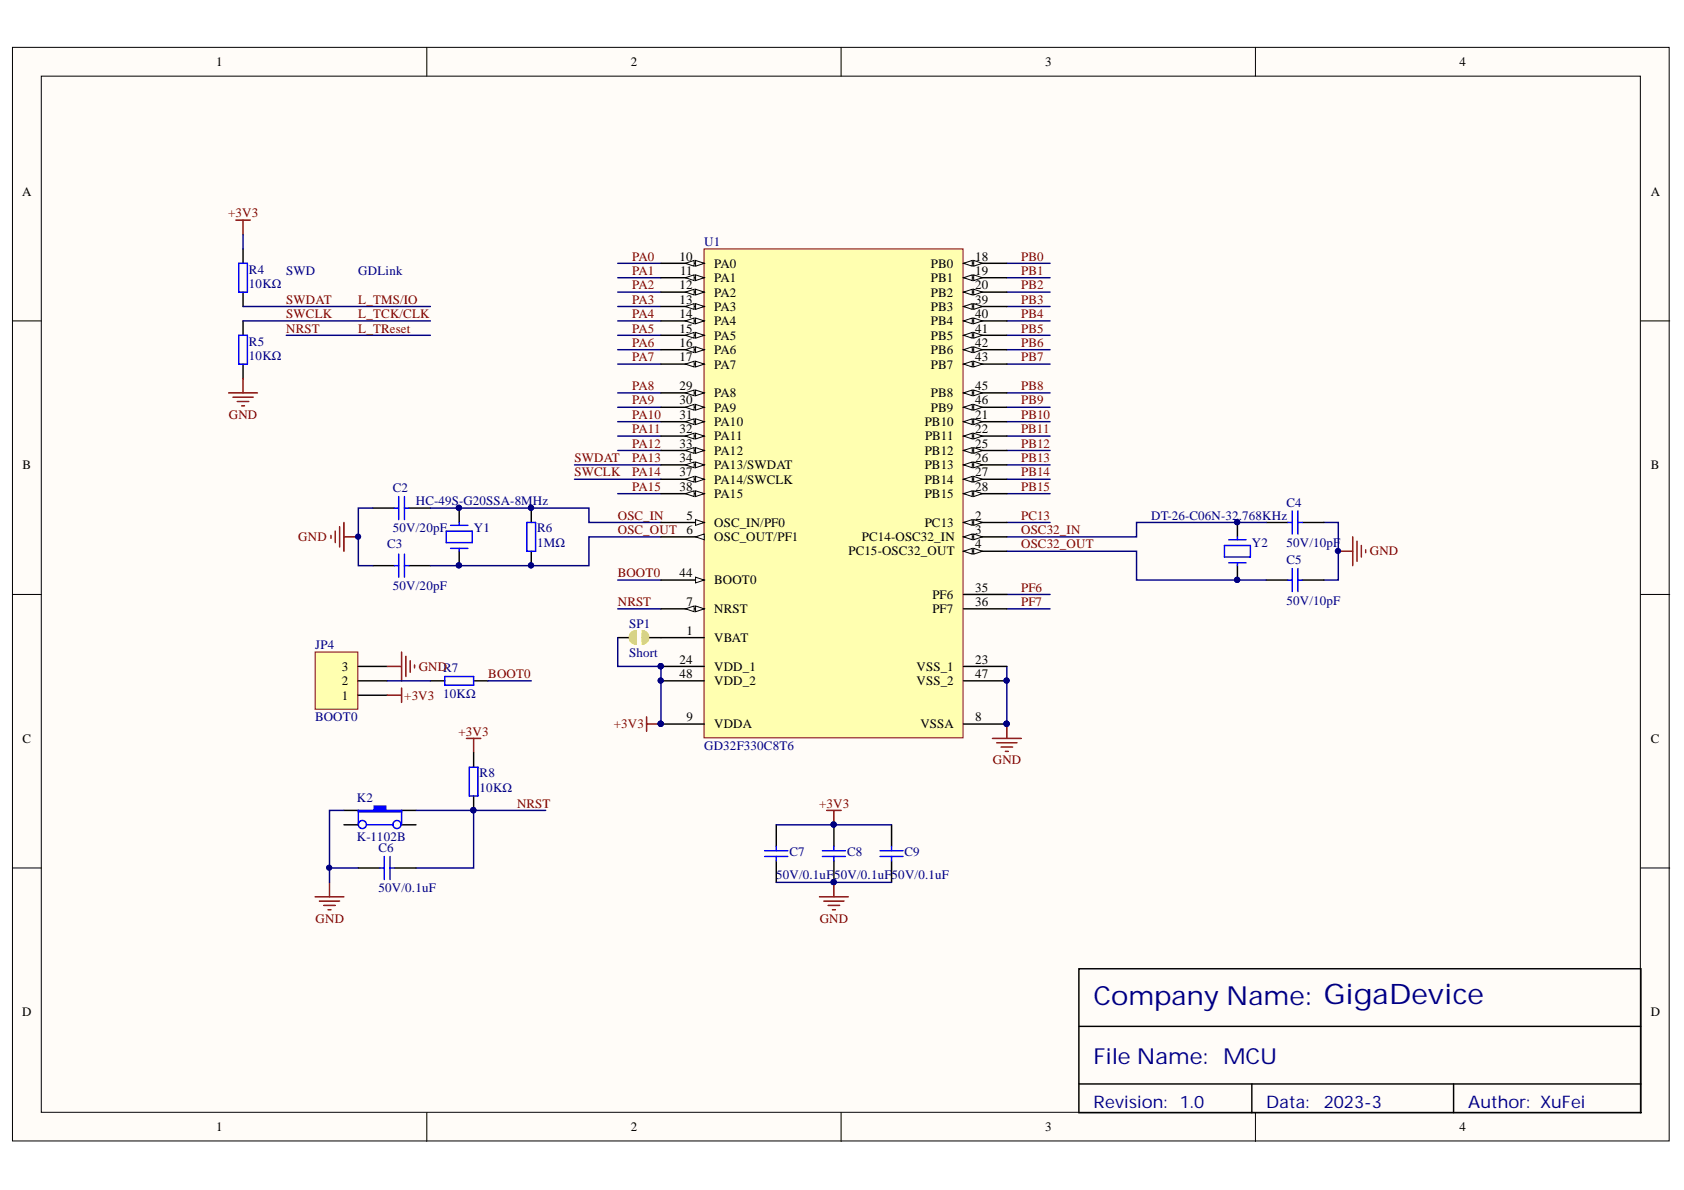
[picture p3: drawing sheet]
<svg xmlns="http://www.w3.org/2000/svg" width="297mm" height="210mm" viewBox="0 0 297 210" stroke-linecap="round" stroke-linejoin="round" font-family="sans-serif">
<defs><g id="words">
<text font-size="4.6" fill="#000080" x="192.9" y="177.3">Company Name: GigaDevice</text>
<text font-size="3.9" fill="#000080" x="192.9" y="187.7">File Name: MCU</text>
<g font-size="3" fill="#000080">
<text x="192.9" y="195.4">Revision:</text>
<text x="208.1" y="195.4">1.0</text>
<text x="223.3" y="195.4">Data:</text>
<text x="233.5" y="195.4">2023-3</text>
<text x="259" y="195.4">Author: XuFei</text>
</g>
<g font-size="2.3">
<text x="38.2" y="11.7">1</text>
<text x="111.2" y="11.7">2</text>
<text x="184.3" y="11.7">3</text>
<text x="257.4" y="11.7">4</text>
<text x="3.9" y="34.5">A</text>
<text x="291.2" y="34.5">A</text>
<text x="119.9" y="46">10</text>
<text x="126" y="47.3">PA0</text>
<text x="164.2" y="47.3">PB0</text>
<text x="172" y="46">18</text>
<text x="119.9" y="51.1">12</text>
<text x="119.9" y="53.6">13</text>
<text x="120" y="48.5">11</text>
<text x="126" y="49.8">PA1</text>
<text x="126" y="52.3">PA2</text>
<text x="164.2" y="49.8">PB1</text>
<text x="164.2" y="52.3">PB2</text>
<text x="172" y="48.5">19</text>
<text x="172" y="51.1">20</text>
<text x="172" y="53.6">39</text>
<text x="119.9" y="56.1">14</text>
<text x="119.9" y="58.7">15</text>
<text x="126" y="54.9">PA3</text>
<text x="126" y="57.4">PA4</text>
<text x="126" y="59.9">PA5</text>
<text x="164.2" y="54.9">PB3</text>
<text x="164.2" y="57.4">PB4</text>
<text x="164.2" y="59.9">PB5</text>
<text x="172" y="56.1">40</text>
<text x="172" y="58.7">41</text>
<text x="119.9" y="61.2">16</text>
<text x="119.9" y="63.7">17</text>
<text x="126" y="62.5">PA6</text>
<text x="126" y="65">PA7</text>
<text x="164.2" y="62.5">PB6</text>
<text x="164.2" y="65">PB7</text>
<text x="172" y="61.2">42</text>
<text x="172" y="63.7">43</text>
<text x="119.9" y="68.8">29</text>
<text x="119.9" y="71.3">30</text>
<text x="126" y="70.1">PA8</text>
<text x="164.2" y="70.1">PB8</text>
<text x="172" y="68.8">45</text>
<text x="172" y="71.3">46</text>
<text x="119.9" y="73.9">31</text>
<text x="119.9" y="76.4">32</text>
<text x="126" y="72.6">PA9</text>
<text x="126" y="75.2">PA10</text>
<text x="126" y="77.7">PA11</text>
<text x="163.1" y="75.2">PB10</text>
<text x="163.2" y="77.7">PB11</text>
<text x="164.2" y="72.6">PB9</text>
<text x="172" y="73.9">21</text>
<text x="172" y="76.4">22</text>
<text x="4" y="82.8">B</text>
<text x="119.9" y="79">33</text>
<text x="119.9" y="81.5">34</text>
<text x="126" y="80.2">PA12</text>
<text x="126" y="82.8">PA13/SWDAT</text>
<text x="163.1" y="80.2">PB12</text>
<text x="163.1" y="82.8">PB13</text>
<text x="172" y="79">25</text>
<text x="172" y="81.5">26</text>
<text x="291.2" y="82.8">B</text>
<text x="119.9" y="84">37</text>
<text x="119.9" y="86.6">38</text>
<text x="126" y="85.3">PA14/SWCLK</text>
<text x="126" y="87.8">PA15</text>
<text x="163.1" y="85.3">PB14</text>
<text x="163.1" y="87.8">PB15</text>
<text x="172" y="84">27</text>
<text x="172" y="86.6">28</text>
<text x="121.1" y="91.6">5</text>
<text x="121.1" y="94.2">6</text>
<text x="126" y="92.9">OSC_IN/PF0</text>
<text x="126" y="95.4">OSC_OUT/PF1</text>
<text x="152" y="95.4">PC14-OSC32_IN</text>
<text x="163.1" y="92.9">PC13</text>
<text x="172" y="91.6">2</text>
<text x="172" y="94.2">3</text>
<text x="119.9" y="101.8">44</text>
<text x="149.7" y="98">PC15-OSC32_OUT</text>
<text x="172" y="96.7">4</text>
<text x="121.1" y="106.9">7</text>
<text x="126" y="103">BOOT0</text>
<text x="164.5" y="105.7">PF6</text>
<text x="172" y="106.9">36</text>
<text x="172" y="104.4">35</text>
<text x="121.1" y="112">1</text>
<text x="126" y="108.2">NRST</text>
<text x="126" y="113.3">VBAT</text>
<text x="164.5" y="108.2">PF7</text>
<text x="60.3" y="118.3">3</text>
<text x="119.9" y="117.1">24</text>
<text x="119.9" y="119.6">48</text>
<text x="126" y="118.3">VDD_1</text>
<text x="161.7" y="118.3">VSS_1</text>
<text x="172" y="117.1">23</text>
<text x="172" y="119.6">47</text>
<text x="60.3" y="123.4">1</text>
<text x="60.3" y="120.9">2</text>
<text x="126" y="120.9">VDD_2</text>
<text x="161.7" y="120.9">VSS_2</text>
<text x="4" y="131">C</text>
<text x="121.1" y="127.2">9</text>
<text x="126" y="128.5">VDDA</text>
<text x="162.3" y="128.5">VSSA</text>
<text x="172" y="127.2">8</text>
<text x="291.2" y="131">C</text>
<text x="3.9" y="179.3">D</text>
<text x="291.2" y="179.3">D</text>
<text x="38.2" y="199.6">1</text>
<text x="111.2" y="199.6">2</text>
<text x="184.3" y="199.6">3</text>
<text x="257.4" y="199.6">4</text>
</g>
<g font-size="2.3" fill="#800000">
<text x="40.3" y="38.3">+3V3</text>
<text x="111.5" y="46">PA0</text>
<text x="180.1" y="46">PB0</text>
<text x="50.5" y="53.6">SWDAT</text>
<text x="63.2" y="53.6">L_TMS/IO</text>
<text x="111.5" y="48.5">PA1</text>
<text x="111.5" y="53.6">PA3</text>
<text x="111.5" y="51.1">PA2</text>
<text x="180.1" y="48.5">PB1</text>
<text x="180.1" y="51.1">PB2</text>
<text x="180.1" y="53.6">PB3</text>
<text x="50.5" y="56.1">SWCLK</text>
<text x="50.5" y="58.7">NRST</text>
<text x="63.2" y="56.1">L_TCK/CLK</text>
<text x="63.2" y="58.7">L_TReset</text>
<text x="111.5" y="56.1">PA4</text>
<text x="111.5" y="58.7">PA5</text>
<text x="180.1" y="58.7">PB5</text>
<text x="180.1" y="56.1">PB4</text>
<text x="111.5" y="61.2">PA6</text>
<text x="111.5" y="63.7">PA7</text>
<text x="180.1" y="61.2">PB6</text>
<text x="180.1" y="63.7">PB7</text>
<text x="111.5" y="71.3">PA9</text>
<text x="111.5" y="68.8">PA8</text>
<text x="180.1" y="68.8">PB8</text>
<text x="180.1" y="71.3">PB9</text>
<text x="40.4" y="73.9">GND</text>
<text x="111.5" y="76.4">PA11</text>
<text x="111.5" y="73.9">PA10</text>
<text x="180.1" y="73.9">PB10</text>
<text x="180.1" y="76.4">PB11</text>
<text x="101.4" y="81.5">SWDAT</text>
<text x="111.5" y="79">PA12</text>
<text x="111.5" y="81.5">PA13</text>
<text x="180.1" y="79">PB12</text>
<text x="180.1" y="81.5">PB13</text>
<text x="101.4" y="84">SWCLK</text>
<text x="111.5" y="84">PA14</text>
<text x="111.5" y="86.6">PA15</text>
<text x="180.1" y="84">PB14</text>
<text x="180.1" y="86.6">PB15</text>
<text x="52.6" y="95.4">GND</text>
<text x="109" y="91.6">OSC_IN</text>
<text x="109" y="94.2">OSC_OUT</text>
<text x="180.1" y="91.6">PC13</text>
<text x="180.1" y="94.2">OSC32_IN</text>
<text x="109" y="101.8">BOOT0</text>
<text x="180.1" y="96.7">OSC32_OUT</text>
<text x="241.6" y="98">GND</text>
<text x="109" y="106.9">NRST</text>
<text x="180.1" y="104.4">PF6</text>
<text x="180.1" y="106.9">PF7</text>
<text x="73.9" y="118.3">GNDR7</text>
<text x="86.1" y="119.6">BOOT0</text>
<text x="71.3" y="123.4">+3V3</text>
<text x="80.9" y="129.8">+3V3</text>
<text x="108.3" y="128.5">+3V3</text>
<text x="175.1" y="134.8">GND</text>
<text x="91.2" y="142.4">NRST</text>
<text x="144.5" y="142.4">+3V3</text>
<text x="55.7" y="162.7">GND</text>
<text x="144.6" y="162.7">GND</text>
</g>
<g font-size="2.3" fill="#000080">
<text x="124.2" y="43.5">U1</text>
<text x="43.9" y="48.3">R4</text>
<text x="43.9" y="50.8">10KΩ</text>
<text x="50.5" y="48.5">SWD</text>
<text x="63.2" y="48.5">GDLink</text>
<text x="43.9" y="61">R5</text>
<text x="43.9" y="63.5">10KΩ</text>
<text x="69.3" y="86.8">C2</text>
<text x="73.3" y="89.1">HC-49S-G20SSA-8MHz</text>
<text x="226.9" y="89.4">C4</text>
<text x="69.3" y="93.9">50V/20pF</text>
<text x="83.6" y="93.9">Y1</text>
<text x="94.8" y="93.9">R6</text>
<text x="203" y="91.6">DT-26-C06N-32.768KHz</text>
<text x="68.3" y="96.7">C3</text>
<text x="94.8" y="96.5">1MΩ</text>
<text x="220.8" y="96.5">Y2</text>
<text x="226.9" y="96.5">50V/10pF</text>
<text x="226.9" y="99.5">C5</text>
<text x="69.3" y="104.1">50V/20pF</text>
<text x="226.9" y="106.7">50V/10pF</text>
<text x="111" y="110.7">SP1</text>
<text x="55.6" y="114.5">JP4</text>
<text x="111" y="115.8">Short</text>
<text x="78.2" y="123.2">10KΩ</text>
<text x="55.6" y="127.2">BOOT0</text>
<text x="84.6" y="137.1">R8</text>
<text x="124.2" y="132.3">GD32F330C8T6</text>
<text x="62.9" y="141.4">K2</text>
<text x="84.6" y="139.6">10KΩ</text>
<text x="62.9" y="148.3">K-1102B</text>
<text x="66.7" y="150.3">C6</text>
<text x="136.9" y="155.1">50V/0.1uF</text>
<text x="139.3" y="151.1">C7</text>
<text x="147.1" y="155.1">50V/0.1uF</text>
<text x="149.4" y="151.1">C8</text>
<text x="157.3" y="155.1">50V/0.1uF</text>
<text x="159.6" y="151.1">C9</text>
<text x="66.7" y="157.4">50V/0.1uF</text>
</g>
</g></defs>
<g fill="#fffcf8" stroke="#000" stroke-width=".18">
<path d="M2.2 8.4h292.2v192.9h-292.2z"/>
<path d="M7.3 13.4h282v182.8h-282z"/>
</g>
<path d="M75.3 8.4v5M148.4 8.4v5M221.4 8.4v5M2.2 56.6h5.1M289.4 56.6h5.1M2.2 104.9h5.1M289.4 104.9h5.1M2.2 153.1h5.1M289.4 153.1h5.1M75.3 196.3v5.1M148.4 196.3v5.1M221.4 196.3v5.1" fill="none" stroke="#000" stroke-width=".18"/>
<g fill="none" stroke="#000" stroke-width=".25">
<path d="M65.7 89.6h3.9M65.7 99.8h3.9M72.1 89.6h3.8M72.1 99.8h3.8M81 89.6v2.6M81 97.2v2.6M60.7 142.9h2.5M70.8 142.9h2.6M190.3 170.9h99.1v25.4h-99.1zM190.3 181h99.1M190.3 191.2h99.1M220.8 191.2v5.1"/>
<path d="M256.4 191.2v5.1"/>
</g>
<g fill="none" stroke="#000080" stroke-width=".25">
<path d="M109 46.4h7.6M109 49h7.6M109 51.5h7.6M109 54.1h7.6M109 56.6h7.6M109 59.1h7.6M177.6 46.4h7.6M177.6 49h7.6M177.6 59.1h7.6M109 61.7h7.6M109 64.2h7.6M109 69.3h7.6"/>
<path d="M109 71.8h7.6M109 74.4h7.6M109 76.9h7.6M109 79.5h7.6M177.6 61.7h7.6M177.6 64.2h7.6M177.6 69.3h7.6M177.6 71.8h7.6M177.6 74.4h7.6M177.6 76.9h7.6M177.6 79.5h7.6M65.7 89.6h-2.5v10.2h2.5"/>
<path d="M177.6 82h7.6M177.6 92.2h7.6M109 102.3h7.6M109 107.4h7.6"/>
</g>
<g fill="none" stroke="#00f" stroke-width=".25">
<path d="M69.6 89.6h.7M69.6 99.8h.7M70.3 87.6v4M70.3 97.7v4.1M71.3 89.6h.8M71.3 87.6v4M71.3 97.7v4.1M71.3 99.8h.8M78.7 93.7h4.6v2h-4.6zM79.5 92.7h3M79.5 96.7h3M81 92.2v.5"/>
<path d="M81 96.7v.5"/>
</g>
<g fill="#000080" stroke="#000080" stroke-width=".18">
<circle cx="80.9" cy="99.7" r=".46"/>
<circle cx="80.9" cy="89.6" r=".46"/>
<circle cx="63.1" cy="94.7" r=".46"/>
</g>
<path d="M58.4 94.4v.6M59.1 93.7v2M59.9 92.9v3.6M60.7 92.2v5M60.7 94.7h2.5" fill="none" stroke="#800000" stroke-width=".25"/>
<path d="M63.2 142.9h2.8v-.7h2v.7h2.8v.3h-7.6z" fill-rule="evenodd" fill="#00f"/>
<g fill="none" stroke="#00f" stroke-width=".25">
<path d="M78.5 119.3h5v1.6h-5zM82.8 135.3h1.5v5.1h-1.5zM63.2 142.9h2.8v-.7h2v.7h2.8v.3h-7.6zM63.2 142.9v2.6M64.7 145.5h4.6M67 153.1h.8M67.8 151.1v4M68.8 153.1h.8M68.8 151.1v4M70.8 142.9v2.6"/>
<circle cx="63.9" cy="145.4" r=".71"/>
<circle cx="70" cy="145.4" r=".71"/>
</g>
<path d="M75.9 120.1h2.6M83.5 132.8v2.5M83.5 120.1h2.6M60.7 145.5h2.5M63.2 153.1h3.8M69.6 153.1h3.8M70.8 145.5h2.6M83.5 140.4v2.5" fill="none" stroke="#000" stroke-width=".25"/>
<path d="M82.3 130.2h2.5M83.5 130.2v2.6M55.6 158.2h5.1M56.3 158.9h3.6M57.1 159.7h2M58.1 155.6v2.6M57.9 160.5h.5" fill="none" stroke="#800000" stroke-width=".25"/>
<path d="M58.1 153.1h5.1M60.7 142.9h-2.6v12.7M73.4 142.9h22.9M83.5 142.9v10.2h-10.1" fill="none" stroke="#000080" stroke-width=".25"/>
<g fill="#000080" stroke="#000080" stroke-width=".18">
<circle cx="58.1" cy="153.1" r=".46"/>
<circle cx="83.5" cy="142.9" r=".46"/>
</g>
<path d="M55.6 115h7.5v10.1h-7.5z" fill="#ffffb0" stroke="#800000" stroke-width=".18"/>
<g fill="none" stroke="#000" stroke-width=".25">
<path d="M42.9 43.9v2.5M42.9 51.5v2.6M42.9 56.6v2.5M42.9 64.2v2.6M93.7 89.6v2.6M93.7 97.2v2.6M218.3 92.2v2.5M218.3 99.8v2.5M223.4 92.2h3.8M229.7 92.2h3.8M63.2 117.6h5.1M109 112.5h2.5"/>
<path d="M114 112.5h2.6M223.4 102.3h3.8M229.7 102.3h3.8M63.2 122.6h5.1M63.2 120.1h5.1M136.9 145.5v3.8M136.9 151.8v3.8M147.1 145.5v3.8M147.1 151.8v3.8M157.3 145.5v3.8M157.3 151.8v3.8"/>
</g>
<g fill="none" stroke="#800000" stroke-width=".25">
<path d="M236.1 97.2h2.5M238.6 94.7v5.1M239.4 95.5v3.5M240.1 96.2v2.1M240.9 97v.5M68.3 117.6h2.5M70.8 115v5.1M71.6 115.8v3.5M72.4 116.5v2.1M73.1 117.3v.5M68.3 122.6h2.5M70.8 121.4v2.5"/>
<path d="M114 126.4v2.6M114 127.7h2.6M175.1 130.2h5M175.8 131h3.6M176.6 131.8h2M177.3 132.5h.5M177.6 127.7v2.5M144.6 158.2h5M145.3 158.9h3.6M145.8 142.9h2.6M146.1 159.7h2M147.1 142.9v2.6"/>
<path d="M147.1 155.6v2.6M146.8 160.5h.5"/>
</g>
<g fill="none" stroke="#000080" stroke-width=".25">
<path d="M177.6 51.5h7.6M177.6 54.1h7.6M177.6 56.6h7.6M75.9 89.6h28v2.6h12.7M101.3 84.5h15.3M101.3 82h15.3M109 87.1h7.6M116.6 94.7h-12.7v5.1h-28M177.6 97.2h22.9v5.1h22.9M177.6 84.5h7.6M177.6 87.1h7.6M223.4 92.2h-22.9v2.5h-22.9"/>
<path d="M233.5 92.2h2.6v10.1h-2.6M177.6 104.9h7.6M177.6 107.4h7.6M68.3 120.1h7.6M86.1 120.1h7.6M136.9 155.6h20.4M136.9 145.5h20.4"/>
</g>
<g fill="#000080" stroke="#000080" stroke-width=".18">
<circle cx="236" cy="97.2" r=".46"/>
<circle cx="218.2" cy="102.3" r=".46"/>
<circle cx="218.2" cy="92.1" r=".46"/>
<circle cx="147" cy="155.6" r=".46"/>
<circle cx="147" cy="145.4" r=".46"/>
<circle cx="93.7" cy="99.7" r=".46"/>
<circle cx="93.7" cy="89.6" r=".46"/>
<circle cx="177.5" cy="127.7" r=".46"/>
<circle cx="116.5" cy="127.7" r=".46"/>
</g>
<g fill="none" stroke="#00f" stroke-width=".25">
<path d="M42.1 59.1h1.5v5.1h-1.5zM42.1 46.4h1.5v5.1h-1.5zM92.9 92.2h1.6v5h-1.6zM216 96.2h4.6v2.1h-4.6zM216.7 95.2h3.1M216.7 99.3h3.1M218.3 94.7v.5M218.3 99.3v.5M227.2 92.2h.7M227.9 90.1v4.1M228.9 92.2h.8M228.9 90.1v4.1"/>
<path d="M227.2 102.3h.7M227.9 100.3v4M228.9 100.3v4M228.9 102.3h.8M134.9 150.1h4.1M134.9 151.1h4.1M136.9 149.3v.8M136.9 151.1v.7M145.1 150.1h4M145.1 151.1h4M147.1 149.3v.8M147.1 151.1v.7"/>
<path d="M155.2 150.1h4.1M155.2 151.1h4.1M157.3 149.3v.8M157.3 151.1v.7"/>
</g>
<g fill="#ffc51a" stroke="#ffd900" stroke-width=".18">
<path d="M113.3 111.2v2.5a1.23 1.23 0 0 0 1.2-1.3 1.23 1.23 0 0 0-1.2-1.2zM113.2 112.4l.1 1.3z" fill-rule="evenodd"/>
<path d="M111.2 111.7a1.23 1.23 0 0 0-.1 1.3 1.23 1.23 0 0 0 1.2 .7v-2.5h-.4zM112.3 111.2l-.1 1.2z" fill-rule="evenodd"/>
</g>
<path d="M42.9 41.4v2.5M42.9 54.1h33M42.9 56.6h33M50.5 59.1h25.4M109 112.5v5.1h7.6v10.1M177.6 117.6v10.1" fill="none" stroke="#000080" stroke-width=".25"/>
<g fill="#000080" stroke="#000080" stroke-width=".18">
<circle cx="177.5" cy="127.7" r=".46"/>
<circle cx="116.5" cy="127.7" r=".46"/>
<circle cx="116.5" cy="117.5" r=".46"/>
</g>
<path d="M41.6 38.8h2.5M42.9 38.8v2.6M40.3 69.3h5.1M41.1 70.1h3.6M41.9 70.8h2M42.6 71.6h.5M42.9 66.8v2.5" fill="none" stroke="#800000" stroke-width=".25"/>
<path d="M124.2 43.9h45.7v86.2h-45.7z" fill="#ffffb0" stroke="#800000" stroke-width=".18"/>
<path d="M116.6 102.3h7.6" fill="none" stroke="#000" stroke-width=".25"/>
<path d="M122.7 101.8l1.5 .5-1.5 .5z" fill="#fffcf8"/>
<path d="M122.7 101.8l1.5 .5-1.5 .5z" fill="none" stroke="#000" stroke-width=".18"/>
<path d="M116.6 107.4h7.6" fill="none" stroke="#000" stroke-width=".25"/>
<path d="M122.7 106.9l1.5 .5-1.5 .5z" fill="#fffcf8"/>
<path d="M122.7 106.9l1.5 .5-1.5 .5z" fill="none" stroke="#000" stroke-width=".18"/>
<path d="M120.9 107.4l1.5-.5v1z" fill="#fffcf8"/>
<path d="M120.9 107.4l1.5-.5v1z" fill="none" stroke="#000" stroke-width=".18"/>
<path d="M116.6 92.2h7.6" fill="none" stroke="#000" stroke-width=".25"/>
<path d="M122.7 91.6l1.5 .6-1.5 .5z" fill="#fffcf8"/>
<path d="M122.7 91.6l1.5 .6-1.5 .5z" fill="none" stroke="#000" stroke-width=".18"/>
<path d="M116.6 94.7h7.6" fill="none" stroke="#000" stroke-width=".25"/>
<path d="M122.7 94.7l1.5-.5v1z" fill="#fffcf8"/>
<path d="M122.7 94.7l1.5-.5v1z" fill="none" stroke="#000" stroke-width=".18"/>
<path d="M116.6 46.4h7.6" fill="none" stroke="#000" stroke-width=".25"/>
<path d="M122.7 45.9l1.5 .5-1.5 .6z" fill="#fffcf8"/>
<path d="M122.7 45.9l1.5 .5-1.5 .6z" fill="none" stroke="#000" stroke-width=".18"/>
<path d="M120.9 46.4l1.5-.5v1.1z" fill="#fffcf8"/>
<path d="M120.9 46.4l1.5-.5v1.1z" fill="none" stroke="#000" stroke-width=".18"/>
<path d="M116.6 49h7.6" fill="none" stroke="#000" stroke-width=".25"/>
<path d="M122.7 48.5l1.5 .5-1.5 .5z" fill="#fffcf8"/>
<path d="M122.7 48.5l1.5 .5-1.5 .5z" fill="none" stroke="#000" stroke-width=".18"/>
<path d="M120.9 49l1.5-.5v1z" fill="#fffcf8"/>
<path d="M120.9 49l1.5-.5v1z" fill="none" stroke="#000" stroke-width=".18"/>
<path d="M116.6 51.5h7.6" fill="none" stroke="#000" stroke-width=".25"/>
<path d="M122.7 51l1.5 .5-1.5 .5z" fill="#fffcf8"/>
<path d="M122.7 51l1.5 .5-1.5 .5z" fill="none" stroke="#000" stroke-width=".18"/>
<path d="M120.9 51.5l1.5-.5v1z" fill="#fffcf8"/>
<path d="M120.9 51.5l1.5-.5v1z" fill="none" stroke="#000" stroke-width=".18"/>
<path d="M116.6 54.1h7.6" fill="none" stroke="#000" stroke-width=".25"/>
<path d="M122.7 53.6l1.5 .5-1.5 .5z" fill="#fffcf8"/>
<path d="M122.7 53.6l1.5 .5-1.5 .5z" fill="none" stroke="#000" stroke-width=".18"/>
<path d="M120.9 54.1l1.5-.5v1z" fill="#fffcf8"/>
<path d="M120.9 54.1l1.5-.5v1z" fill="none" stroke="#000" stroke-width=".18"/>
<path d="M116.6 56.6h7.6" fill="none" stroke="#000" stroke-width=".25"/>
<path d="M122.7 56.1l1.5 .5-1.5 .5z" fill="#fffcf8"/>
<path d="M122.7 56.1l1.5 .5-1.5 .5z" fill="none" stroke="#000" stroke-width=".18"/>
<path d="M120.9 56.6l1.5-.5v1z" fill="#fffcf8"/>
<path d="M120.9 56.6l1.5-.5v1z" fill="none" stroke="#000" stroke-width=".18"/>
<path d="M116.6 59.1h7.6" fill="none" stroke="#000" stroke-width=".25"/>
<path d="M122.7 58.6l1.5 .5-1.5 .6z" fill="#fffcf8"/>
<path d="M122.7 58.6l1.5 .5-1.5 .6z" fill="none" stroke="#000" stroke-width=".18"/>
<path d="M120.9 59.1l1.5-.5v1.1z" fill="#fffcf8"/>
<path d="M120.9 59.1l1.5-.5v1.1z" fill="none" stroke="#000" stroke-width=".18"/>
<path d="M116.6 61.7h7.6" fill="none" stroke="#000" stroke-width=".25"/>
<path d="M122.7 61.2l1.5 .5-1.5 .5z" fill="#fffcf8"/>
<path d="M122.7 61.2l1.5 .5-1.5 .5z" fill="none" stroke="#000" stroke-width=".18"/>
<path d="M120.9 61.7l1.5-.5v1z" fill="#fffcf8"/>
<path d="M120.9 61.7l1.5-.5v1z" fill="none" stroke="#000" stroke-width=".18"/>
<path d="M116.6 64.2h7.6" fill="none" stroke="#000" stroke-width=".25"/>
<path d="M122.7 63.7l1.5 .5-1.5 .5z" fill="#fffcf8"/>
<path d="M122.7 63.7l1.5 .5-1.5 .5z" fill="none" stroke="#000" stroke-width=".18"/>
<path d="M120.9 64.2l1.5-.5v1z" fill="#fffcf8"/>
<path d="M120.9 64.2l1.5-.5v1z" fill="none" stroke="#000" stroke-width=".18"/>
<path d="M116.6 69.3h7.6" fill="none" stroke="#000" stroke-width=".25"/>
<path d="M122.7 68.8l1.5 .5-1.5 .5z" fill="#fffcf8"/>
<path d="M122.7 68.8l1.5 .5-1.5 .5z" fill="none" stroke="#000" stroke-width=".18"/>
<path d="M120.9 69.3l1.5-.5v1z" fill="#fffcf8"/>
<path d="M120.9 69.3l1.5-.5v1z" fill="none" stroke="#000" stroke-width=".18"/>
<path d="M116.6 71.8h7.6" fill="none" stroke="#000" stroke-width=".25"/>
<path d="M122.7 71.3l1.5 .5-1.5 .5z" fill="#fffcf8"/>
<path d="M122.7 71.3l1.5 .5-1.5 .5z" fill="none" stroke="#000" stroke-width=".18"/>
<path d="M120.9 71.8l1.5-.5v1z" fill="#fffcf8"/>
<path d="M120.9 71.8l1.5-.5v1z" fill="none" stroke="#000" stroke-width=".18"/>
<path d="M116.6 74.4h7.6" fill="none" stroke="#000" stroke-width=".25"/>
<path d="M122.7 73.9l1.5 .5-1.5 .5z" fill="#fffcf8"/>
<path d="M122.7 73.9l1.5 .5-1.5 .5z" fill="none" stroke="#000" stroke-width=".18"/>
<path d="M120.9 74.4l1.5-.5v1z" fill="#fffcf8"/>
<path d="M120.9 74.4l1.5-.5v1z" fill="none" stroke="#000" stroke-width=".18"/>
<path d="M116.6 76.9h7.6" fill="none" stroke="#000" stroke-width=".25"/>
<path d="M122.7 76.4l1.5 .5-1.5 .5z" fill="#fffcf8"/>
<path d="M122.7 76.4l1.5 .5-1.5 .5z" fill="none" stroke="#000" stroke-width=".18"/>
<path d="M120.9 76.9l1.5-.5v1z" fill="#fffcf8"/>
<path d="M120.9 76.9l1.5-.5v1z" fill="none" stroke="#000" stroke-width=".18"/>
<path d="M116.6 79.5h7.6" fill="none" stroke="#000" stroke-width=".25"/>
<path d="M122.7 79l1.5 .5-1.5 .5z" fill="#fffcf8"/>
<path d="M122.7 79l1.5 .5-1.5 .5z" fill="none" stroke="#000" stroke-width=".18"/>
<path d="M120.9 79.5l1.5-.5v1z" fill="#fffcf8"/>
<path d="M120.9 79.5l1.5-.5v1z" fill="none" stroke="#000" stroke-width=".18"/>
<path d="M116.6 82h7.6" fill="none" stroke="#000" stroke-width=".25"/>
<path d="M122.7 81.5l1.5 .5-1.5 .5z" fill="#fffcf8"/>
<path d="M122.7 81.5l1.5 .5-1.5 .5z" fill="none" stroke="#000" stroke-width=".18"/>
<path d="M120.9 82l1.5-.5v1z" fill="#fffcf8"/>
<path d="M120.9 82l1.5-.5v1z" fill="none" stroke="#000" stroke-width=".18"/>
<path d="M116.6 84.5h7.6" fill="none" stroke="#000" stroke-width=".25"/>
<path d="M122.7 84l1.5 .5-1.5 .5z" fill="#fffcf8"/>
<path d="M122.7 84l1.5 .5-1.5 .5z" fill="none" stroke="#000" stroke-width=".18"/>
<path d="M120.9 84.5l1.5-.5v1z" fill="#fffcf8"/>
<path d="M120.9 84.5l1.5-.5v1z" fill="none" stroke="#000" stroke-width=".18"/>
<path d="M116.6 87.1h7.6" fill="none" stroke="#000" stroke-width=".25"/>
<path d="M122.7 86.6l1.5 .5-1.5 .5z" fill="#fffcf8"/>
<path d="M122.7 86.6l1.5 .5-1.5 .5z" fill="none" stroke="#000" stroke-width=".18"/>
<path d="M120.9 87.1l1.5-.5v1z" fill="#fffcf8"/>
<path d="M120.9 87.1l1.5-.5v1z" fill="none" stroke="#000" stroke-width=".18"/>
<path d="M170 46.4h7.6" fill="none" stroke="#000" stroke-width=".25"/>
<path d="M170 46.4l1.5-.5v1.1z" fill="#fffcf8"/>
<path d="M170 46.4l1.5-.5v1.1z" fill="none" stroke="#000" stroke-width=".18"/>
<path d="M171.7 45.9l1.6 .5-1.6 .6z" fill="#fffcf8"/>
<path d="M171.7 45.9l1.6 .5-1.6 .6z" fill="none" stroke="#000" stroke-width=".18"/>
<path d="M170 49h7.6" fill="none" stroke="#000" stroke-width=".25"/>
<path d="M170 49l1.5-.5v1z" fill="#fffcf8"/>
<path d="M170 49l1.5-.5v1z" fill="none" stroke="#000" stroke-width=".18"/>
<path d="M171.7 48.5l1.6 .5-1.6 .5z" fill="#fffcf8"/>
<path d="M171.7 48.5l1.6 .5-1.6 .5z" fill="none" stroke="#000" stroke-width=".18"/>
<path d="M170 51.5h7.6" fill="none" stroke="#000" stroke-width=".25"/>
<path d="M170 51.5l1.5-.5v1z" fill="#fffcf8"/>
<path d="M170 51.5l1.5-.5v1z" fill="none" stroke="#000" stroke-width=".18"/>
<path d="M171.7 51l1.6 .5-1.6 .5z" fill="#fffcf8"/>
<path d="M171.7 51l1.6 .5-1.6 .5z" fill="none" stroke="#000" stroke-width=".18"/>
<path d="M170 54.1h7.6" fill="none" stroke="#000" stroke-width=".25"/>
<path d="M170 54.1l1.5-.5v1z" fill="#fffcf8"/>
<path d="M170 54.1l1.5-.5v1z" fill="none" stroke="#000" stroke-width=".18"/>
<path d="M171.7 53.6l1.6 .5-1.6 .5z" fill="#fffcf8"/>
<path d="M171.7 53.6l1.6 .5-1.6 .5z" fill="none" stroke="#000" stroke-width=".18"/>
<path d="M170 56.6h7.6" fill="none" stroke="#000" stroke-width=".25"/>
<path d="M170 56.6l1.5-.5v1z" fill="#fffcf8"/>
<path d="M170 56.6l1.5-.5v1z" fill="none" stroke="#000" stroke-width=".18"/>
<path d="M171.7 56.1l1.6 .5-1.6 .5z" fill="#fffcf8"/>
<path d="M171.7 56.1l1.6 .5-1.6 .5z" fill="none" stroke="#000" stroke-width=".18"/>
<path d="M170 59.1h7.6" fill="none" stroke="#000" stroke-width=".25"/>
<path d="M170 59.1l1.5-.5v1.1z" fill="#fffcf8"/>
<path d="M170 59.1l1.5-.5v1.1z" fill="none" stroke="#000" stroke-width=".18"/>
<path d="M171.7 58.6l1.6 .5-1.6 .6z" fill="#fffcf8"/>
<path d="M171.7 58.6l1.6 .5-1.6 .6z" fill="none" stroke="#000" stroke-width=".18"/>
<path d="M170 61.7h7.6" fill="none" stroke="#000" stroke-width=".25"/>
<path d="M170 61.7l1.5-.5v1z" fill="#fffcf8"/>
<path d="M170 61.7l1.5-.5v1z" fill="none" stroke="#000" stroke-width=".18"/>
<path d="M171.7 61.2l1.6 .5-1.6 .5z" fill="#fffcf8"/>
<path d="M171.7 61.2l1.6 .5-1.6 .5z" fill="none" stroke="#000" stroke-width=".18"/>
<path d="M170 64.2h7.6" fill="none" stroke="#000" stroke-width=".25"/>
<path d="M170 64.2l1.5-.5v1z" fill="#fffcf8"/>
<path d="M170 64.2l1.5-.5v1z" fill="none" stroke="#000" stroke-width=".18"/>
<path d="M171.7 63.7l1.6 .5-1.6 .5z" fill="#fffcf8"/>
<path d="M171.7 63.7l1.6 .5-1.6 .5z" fill="none" stroke="#000" stroke-width=".18"/>
<path d="M170 69.3h7.6" fill="none" stroke="#000" stroke-width=".25"/>
<path d="M170 69.3l1.5-.5v1z" fill="#fffcf8"/>
<path d="M170 69.3l1.5-.5v1z" fill="none" stroke="#000" stroke-width=".18"/>
<path d="M171.7 68.8l1.6 .5-1.6 .5z" fill="#fffcf8"/>
<path d="M171.7 68.8l1.6 .5-1.6 .5z" fill="none" stroke="#000" stroke-width=".18"/>
<path d="M170 71.8h7.6" fill="none" stroke="#000" stroke-width=".25"/>
<path d="M170 71.8l1.5-.5v1z" fill="#fffcf8"/>
<path d="M170 71.8l1.5-.5v1z" fill="none" stroke="#000" stroke-width=".18"/>
<path d="M171.7 71.3l1.6 .5-1.6 .5z" fill="#fffcf8"/>
<path d="M171.7 71.3l1.6 .5-1.6 .5z" fill="none" stroke="#000" stroke-width=".18"/>
<path d="M170 74.4h7.6" fill="none" stroke="#000" stroke-width=".25"/>
<path d="M170 74.4l1.5-.5v1z" fill="#fffcf8"/>
<path d="M170 74.4l1.5-.5v1z" fill="none" stroke="#000" stroke-width=".18"/>
<path d="M171.7 73.9l1.6 .5-1.6 .5z" fill="#fffcf8"/>
<path d="M171.7 73.9l1.6 .5-1.6 .5z" fill="none" stroke="#000" stroke-width=".18"/>
<path d="M170 76.9h7.6" fill="none" stroke="#000" stroke-width=".25"/>
<path d="M170 76.9l1.5-.5v1z" fill="#fffcf8"/>
<path d="M170 76.9l1.5-.5v1z" fill="none" stroke="#000" stroke-width=".18"/>
<path d="M171.7 76.4l1.6 .5-1.6 .5z" fill="#fffcf8"/>
<path d="M171.7 76.4l1.6 .5-1.6 .5z" fill="none" stroke="#000" stroke-width=".18"/>
<path d="M170 79.5h7.6" fill="none" stroke="#000" stroke-width=".25"/>
<path d="M170 79.5l1.5-.5v1z" fill="#fffcf8"/>
<path d="M170 79.5l1.5-.5v1z" fill="none" stroke="#000" stroke-width=".18"/>
<path d="M171.7 79l1.6 .5-1.6 .5z" fill="#fffcf8"/>
<path d="M171.7 79l1.6 .5-1.6 .5z" fill="none" stroke="#000" stroke-width=".18"/>
<path d="M170 82h7.6" fill="none" stroke="#000" stroke-width=".25"/>
<path d="M170 82l1.5-.5v1z" fill="#fffcf8"/>
<path d="M170 82l1.5-.5v1z" fill="none" stroke="#000" stroke-width=".18"/>
<path d="M171.7 81.5l1.6 .5-1.6 .5z" fill="#fffcf8"/>
<path d="M171.7 81.5l1.6 .5-1.6 .5z" fill="none" stroke="#000" stroke-width=".18"/>
<path d="M170 84.5h7.6" fill="none" stroke="#000" stroke-width=".25"/>
<path d="M170 84.5l1.5-.5v1z" fill="#fffcf8"/>
<path d="M170 84.5l1.5-.5v1z" fill="none" stroke="#000" stroke-width=".18"/>
<path d="M171.7 84l1.6 .5-1.6 .5z" fill="#fffcf8"/>
<path d="M171.7 84l1.6 .5-1.6 .5z" fill="none" stroke="#000" stroke-width=".18"/>
<path d="M170 87.1h7.6" fill="none" stroke="#000" stroke-width=".25"/>
<path d="M170 87.1l1.5-.5v1z" fill="#fffcf8"/>
<path d="M170 87.1l1.5-.5v1z" fill="none" stroke="#000" stroke-width=".18"/>
<path d="M171.7 86.6l1.6 .5-1.6 .5z" fill="#fffcf8"/>
<path d="M171.7 86.6l1.6 .5-1.6 .5z" fill="none" stroke="#000" stroke-width=".18"/>
<path d="M170 92.2h7.6" fill="none" stroke="#000" stroke-width=".25"/>
<path d="M170 92.2l1.5-.6v1.1z" fill="#fffcf8"/>
<path d="M170 92.2l1.5-.6v1.1z" fill="none" stroke="#000" stroke-width=".18"/>
<path d="M171.7 91.6l1.6 .6-1.6 .5z" fill="#fffcf8"/>
<path d="M171.7 91.6l1.6 .6-1.6 .5z" fill="none" stroke="#000" stroke-width=".18"/>
<path d="M170 94.7h7.6" fill="none" stroke="#000" stroke-width=".25"/>
<path d="M170 94.7l1.5-.5v1z" fill="#fffcf8"/>
<path d="M170 94.7l1.5-.5v1z" fill="none" stroke="#000" stroke-width=".18"/>
<path d="M171.7 94.2l1.6 .5-1.6 .5z" fill="#fffcf8"/>
<path d="M171.7 94.2l1.6 .5-1.6 .5z" fill="none" stroke="#000" stroke-width=".18"/>
<path d="M170 97.2h7.6" fill="none" stroke="#000" stroke-width=".25"/>
<path d="M170 97.2l1.5-.5v1z" fill="#fffcf8"/>
<path d="M170 97.2l1.5-.5v1z" fill="none" stroke="#000" stroke-width=".18"/>
<path d="M171.7 96.7l1.6 .5-1.6 .5z" fill="#fffcf8"/>
<path d="M171.7 96.7l1.6 .5-1.6 .5z" fill="none" stroke="#000" stroke-width=".18"/>
<path d="M116.6 112.5h7.6M116.6 117.6h7.6M170 117.6h7.6M170 107.4h7.6M170 104.9h7.6M116.6 120.1h7.6M116.6 127.7h7.6M170 120.1h7.6M170 127.7h7.6" fill="none" stroke="#000" stroke-width=".25"/>
<g fill="#000080" stroke="#000080" stroke-width=".18">
<circle cx="116.5" cy="117.5" r=".46"/>
<circle cx="116.5" cy="120" r=".46"/>
<circle cx="116.5" cy="127.7" r=".46"/>
<circle cx="177.5" cy="120" r=".46"/>
<circle cx="177.5" cy="127.7" r=".46"/>
</g>
<use href="#words"/>
</svg>
